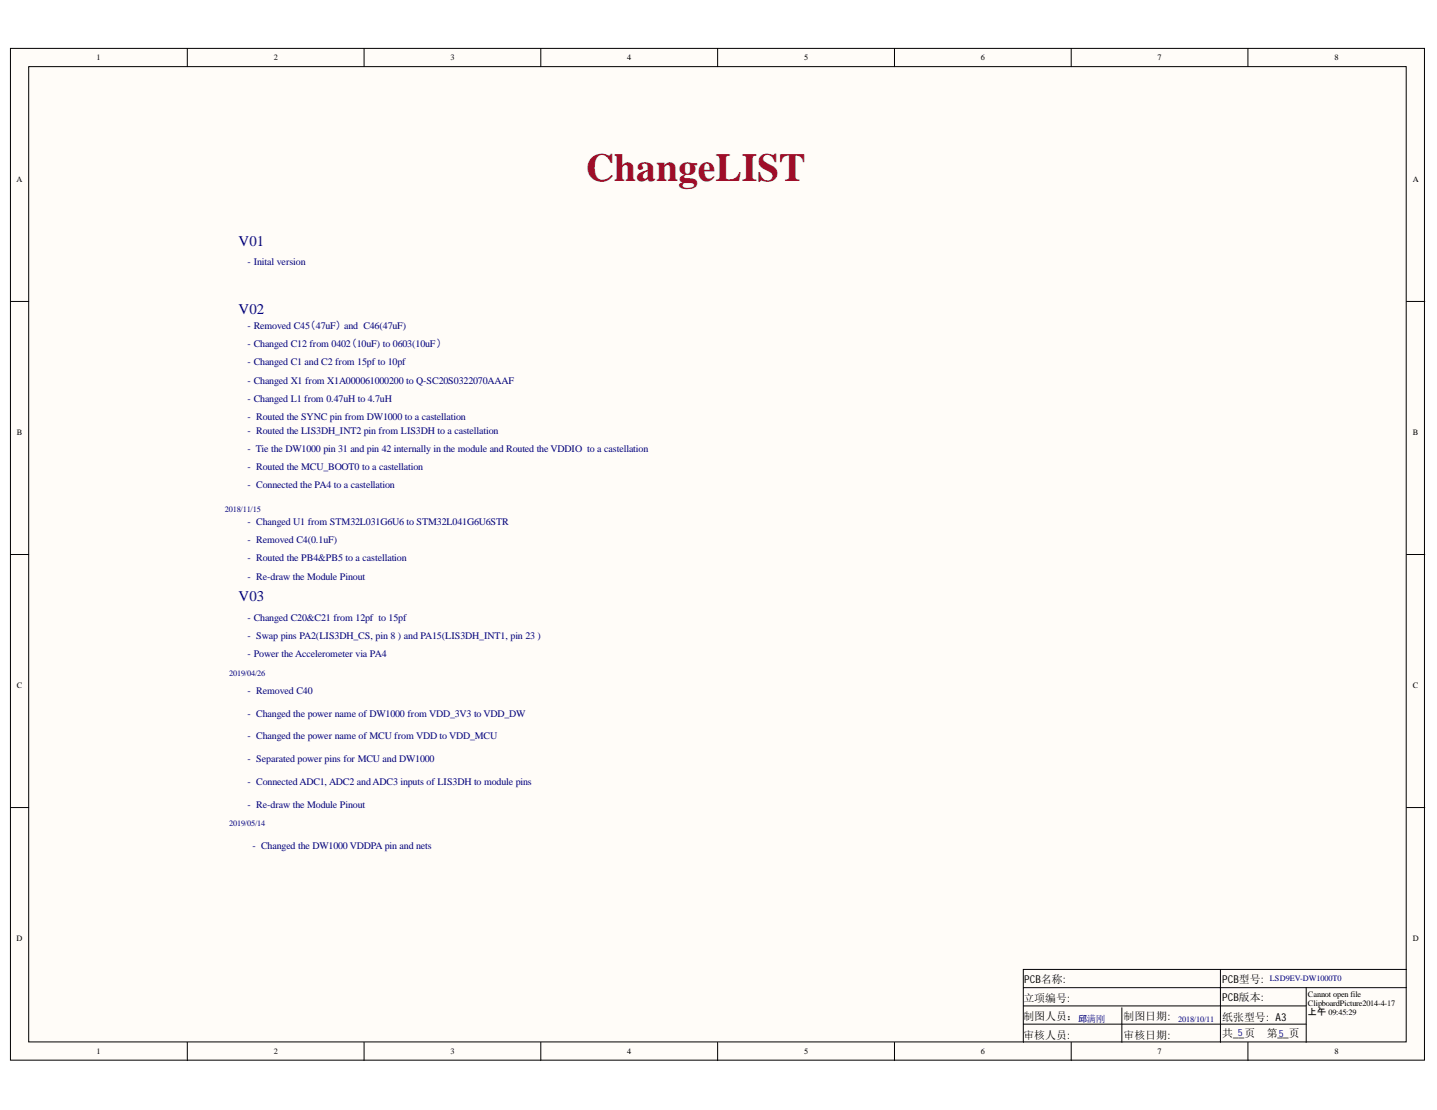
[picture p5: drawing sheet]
<svg xmlns="http://www.w3.org/2000/svg" width="279mm" height="216mm" viewBox="0 0 279 216" stroke-linecap="round" stroke-linejoin="round" font-family="sans-serif">
<defs><g id="words">
<text font-size="7.7" fill="#9e0e29" x="113.9" y="35.3">ChangeLIST</text>
<g font-size="2.9" fill="#000080">
<text x="46.4" y="47.8">V01</text>
<text x="46.4" y="61.2">V02</text>
<text x="46.4" y="117">V03</text>
</g>
<g font-size="2.1">
<text x="199.2" y="191.2">PCB名称:</text>
<text x="237.6" y="191.2">PCB型号:</text>
<text x="199" y="194.9">立项编号:</text>
<text x="237.6" y="194.6">PCB版本:</text>
<text x="199" y="198.4">制图人员：</text>
<text x="199" y="202.1">审核人员:</text>
<text x="218.4" y="198.4">制图日期:</text>
<text x="218.4" y="202.1">审核日期:</text>
<text x="237.6" y="198.5">纸张型号: A3</text>
<text x="237.6" y="201.7">共_5</text>
<text x="240.9" y="201.7">_页</text>
<text x="246.3" y="201.7">第__页</text>
</g>
<g font-size="1.9" fill="#000080">
<text x="48.1" y="51.6">- Inital version</text>
<text x="48.1" y="63.9">- Removed C45（47uF） and C46(47uF)</text>
<text x="48.1" y="67.5">- Changed C12 from 0402（10uF) to 0603(10uF）</text>
<text x="48.1" y="71">- Changed C1 and C2 from 15pf to 10pf</text>
<text x="48.1" y="74.6">- Changed X1 from X1A000061000200 to Q-SC20S0322070AAAF</text>
<text x="48.1" y="78.2">- Changed L1 from 0.47uH to 4.7uH</text>
<text x="48.1" y="81.7">- Routed the SYNC pin from DW1000 to a castellation</text>
<text x="48.1" y="88">- Tie the DW1000 pin 31 and pin 42 internally in the module and Routed the VDDIO to a castellation</text>
<text x="48.1" y="84.4">- Routed the LIS3DH_INT2 pin from LIS3DH to a castellation</text>
<text x="48.1" y="91.4">- Routed the MCU_BOOT0 to a castellation</text>
<text x="48.1" y="95">- Connected the PA4 to a castellation</text>
<text x="48.1" y="102.1">- Changed U1 from STM32L031G6U6 to STM32L041G6U6STR</text>
<text x="48.1" y="105.6">- Removed C4(0.1uF)</text>
<text x="48.1" y="112.7">- Re-draw the Module Pinout</text>
<text x="48.1" y="109.2">- Routed the PB4&amp;PB5 to a castellation</text>
<text x="48.1" y="120.8">- Changed C20&amp;C21 from 12pf to 15pf</text>
<text x="48.1" y="124.3">- Swap pins PA2(LIS3DH_CS, pin 8 ) and PA15(LIS3DH_INT1, pin 23 )</text>
<text x="48.1" y="127.8">- Power theAccelerometer via PA4</text>
<text x="48.1" y="134.9">- Removed C40</text>
<text x="48.1" y="139.4">- Changed the power name of DW1000 from VDD_3V3 to VDD_DW</text>
<text x="48.1" y="143.8">- Changed the power name of MCU from VDD to VDD_MCU</text>
<text x="48.1" y="148.3">- Separated power pins for MCU and DW1000</text>
<text x="48.1" y="152.7">- ConnectedADC1, ADC2 andADC3 inputs of LIS3DH to module pins</text>
<text x="48.1" y="157.1">- Re-draw the Module Pinout</text>
<text x="49.1" y="165.1">- Changed the DW1000 VDDPA pin and nets</text>
</g>
<text font-size="1.9" fill="#00f" x="248.6" y="201.7">5</text>
<text font-size="1.8" x="254.3" y="197.4">上午 09:45:29</text>
<text font-size="1.8" fill="#000080" x="209.6" y="198.9">邱满刚</text>
<g font-size="1.6">
<text x="18.8" y="11.8">1</text>
<text x="53.2" y="11.8">2</text>
<text x="87.6" y="11.8">3</text>
<text x="121.9" y="11.8">4</text>
<text x="156.3" y="11.8">5</text>
<text x="190.7" y="11.8">6</text>
<text x="225" y="11.8">7</text>
<text x="259.5" y="11.8">8</text>
<text x="3.2" y="35.4">A</text>
<text x="274.7" y="35.4">A</text>
<text x="3.3" y="84.7">B</text>
<text x="274.7" y="84.7">B</text>
<text x="3.3" y="133.9">C</text>
<text x="274.7" y="133.9">C</text>
<text x="3.2" y="183.1">D</text>
<text x="274.7" y="183.1">D</text>
<text x="254.3" y="193.9">Cannot open file</text>
<text x="254.3" y="195.6">ClipboardPicture2014-4-17</text>
<text x="18.8" y="205">1</text>
<text x="53.2" y="205">2</text>
<text x="87.6" y="205">3</text>
<text x="121.9" y="205">4</text>
<text x="156.3" y="205">5</text>
<text x="190.7" y="205">6</text>
<text x="225" y="205">7</text>
<text x="259.5" y="205">8</text>
</g>
<g font-size="1.6" fill="#000080">
<text x="43.7" y="99.6">2018/11/15</text>
<text x="44.6" y="131.4">2019/04/26</text>
<text x="44.6" y="160.7">2019/05/14</text>
<text x="246.9" y="190.9">LSD9EV-DW1000T0</text>
<text x="229.1" y="198.9">2018/10/11</text>
</g>
</g></defs>
<g fill="#fffcf8" stroke="#000" stroke-width=".19">
<path d="M2 9.4h275v196.8h-275z"/>
<path d="M5.6 13h267.8v189.7h-267.8z"/>
</g>
<g fill="none" stroke="#000" stroke-width=".19">
<path d="M36.4 9.4v3.6M70.8 9.4v3.6M105.1 9.4v3.6M139.5 9.4v3.6M173.9 9.4v3.6M208.3 9.4v3.6M242.6 9.4v3.6M2 58.6h3.6M273.5 58.6h3.5M2 107.9h3.6M273.5 107.9h3.5M2 157.1h3.6"/>
<path d="M273.5 157.1h3.5M199 192.1h74.5M199 195.7h55M199 199.2h55M218.1 196v6.7M237.3 188.6v14.1M254 192.1v10.6M273.5 188.6h-74.5v14.1M36.4 202.7v3.6M70.8 202.7v3.6M105.1 202.7v3.6M139.5 202.7v3.6"/>
<path d="M173.9 202.7v3.6M208.3 202.7v3.6M242.6 202.7v3.6"/>
</g>
<use href="#words"/>
</svg>
